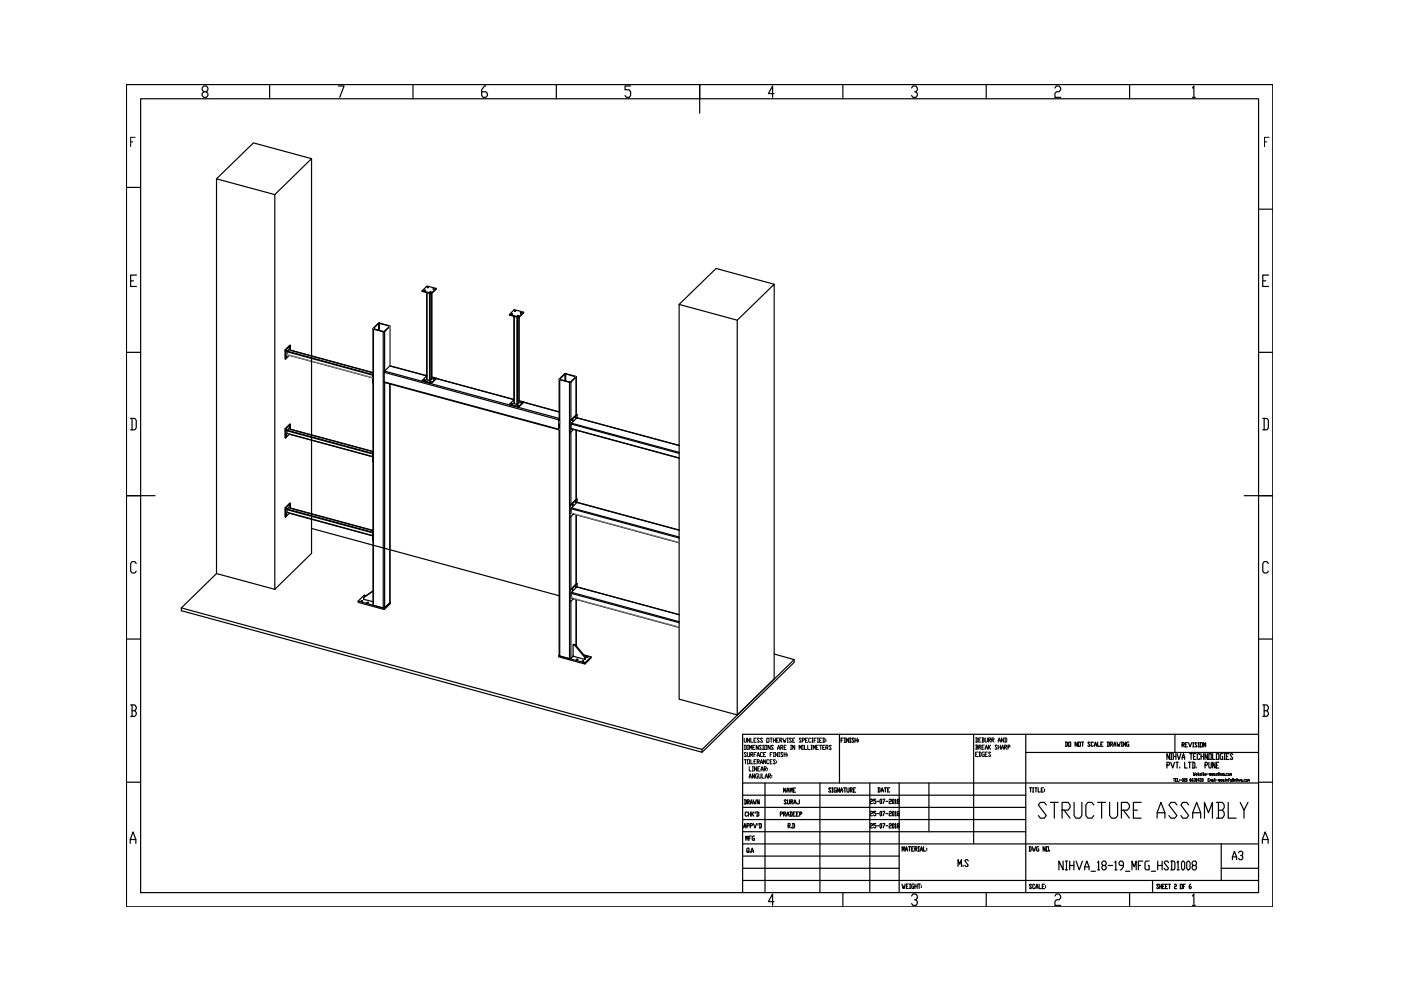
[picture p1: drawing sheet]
<svg xmlns="http://www.w3.org/2000/svg" width="297mm" height="210mm" viewBox="0 0 297 210" stroke-linecap="round" stroke-linejoin="round" font-family="sans-serif">
<!-- layer: 0 -->
<g fill="none" stroke="#000" stroke-width=".25">
<path d="M26.8 17.9h243v174.4h-243zM43.2 19.5l-.3-.5v-.3l.3-.5h.6l.3 .5v.3l-.3 .5h-.6l-.3 .3v.5l.3 .3h.6l.3-.3v-.5l-.3-.3M57.2 17.9v3M71.7 18.2h1.3l-1 2.4M87.6 17.9v3M103 18.2h-.3l-.6 .8v1.3l.3 .3h.6l.3-.3v-.5l-.3-.3h-.9M118 17.9v3M133.7 18.2h-1.2v.8h.9l.3 .5v.8l-.3 .3h-.6l-.3-.3M148.4 17.9v6.1M164.1 19.8h-1.2l.9-1.6v2.4M178.7 17.9v3M193.3 18.7l.3-.5h.6l.3 .5v.3l-.3 .5h-.3"/>
<path d="M194.2 19.5l.3 .3v.5l-.3 .3h-.6l-.3-.3M209.1 17.9v3M223.7 18.7l.3-.5h.6l.3 .5v.3l-.3 .5h-.6l-.3 .3v.8h1.2M239.5 17.9v3M252.8 18.7l.3-.5v2.4M26.8 39.7h3M29.8 20.9h237v168.4h-237zM45.9 37.9l12.4 3.4v83.7l-12.4-3.4zM66.1 33.6l-12.4-3.3-7.8 7.6M252.8 20.6h.6M27.7 59.5h.6M28.9 58.3h-1.2v2.4h1.2"/>
<path d="M58.3 41.3l7.8-7.7v83.7l-7.8 7.7M266.8 44.4h3M267.7 59.5h.7M269 58.3h-1.3v2.4h1.3M26.8 74.7h3M60.4 74.2l1-1h.2l-1 1zM60.4 74.2v1.9h.2M60.6 74.2v1.9l.8-.8 17.6 4.8M60.7 74.3v.2zM60.7 75.5v.2zM60.9 75.2l-.1-.6 18.2 4.9M60.9 74.4v.2"/>
<path d="M61.3 74.2h-.1M61.4 73.6v.3zM61.6 73.2v1l17.5 4.8-17.9-4.8-.3 .3 18.1 4.9M79 79.2l.1 .1M79.1 79.2v2M79.1 69.6l.1 .2 2.1 .5v58.6l-2.1-.6v-58.5M79.1 69.7l.1 58.6M80.2 68.6l-1.1 1M80.3 70v-1.4l-1.1 1.1 2.3 .6M80.4 70v-1.4l2.2 .5-1.1 1.2M80.5 68.5l-.2 .1M80.5 68.5l2.2 .7-1.2 1.1v8.4"/>
<path d="M80.5 68.5h-.3M81.5 78.9l37 10.1v2l-37-10zM81.5 78.7l37.1 10-.1 .3M81.5 78.7l1.1-1.1 7.9 2.1-1 1M81.6 78.6l-.1 .3M81.6 70.3h-.3M82.7 69.2v8.4M82.7 77.5v.1M82.7 77.6l7.8 2.1M89.5 61.7v.1l2 .5v-.1M90 61.5l.2 .1h-.2zM90.1 61.6h-.1"/>
<path d="M90.5 62v18.5M90.5 60.6l2 .6-1 1-2-.5zM90.6 60.9h.2l-.2 .1zM90.8 61h-.1M91.1 62.2v18.5l-.6-.2M91.2 61.9h.2zM91.2 62.3v18.4l.3-.3M91.4 61.9h-.1M91.5 62.3v18.1M91.5 79.9l1 .3M92 61.3h-.1M92.5 61.2l-1 1.1"/>
<path d="M108.5 66.5l.2 .1zM108.6 66.6h-.1M109 67.1v18.5M109.1 65.9l.2 .1zM109.3 66h-.1M109.6 67.3v18.4M109.7 66.9l.2 .1zM109.7 67.3v18.4l.3-.3M109.9 67h-.1M110 67.2l1-1-1 1.1zM110 67.2l-2-.5 2 .6M110 67.3v18.1"/>
<path d="M110.3 66.2l.3 .1-.2 .1zM110.5 66.3h-.1M111 66.2l-2-.6-1 1.1M119.7 79.3l-1.2 1.1 2.2 .7v58.5l-2-.5v-58.6M119.8 79.3l-1.1 1.2 2.3 .5 1.1-1.1-2.2-.6v1.5M119.8 79.3v1.5M119.9 79.2l-.1 .1M120 79.2l2.2 .7-1.2 1.1v8M120 79.2l-.3 .1M122.1 80v8M122.2 79.9v8.1M144 64.5l12.3 3.4v83.7l-12.3-3.4z"/>
<path d="M156.3 67.9l7.8-7.6v83.7l-7.8 7.6M164.1 60.3l-12.3-3.4-7.8 7.6M266.8 74.7h3M27.7 88.7h.9l.3 .4v1.6l-.3 .4h-.9M28 88.7v2.4M60.4 90.9v2h.2M60.7 92.3h.1l-.1 .1zM60.7 91v.3zM60.8 91.9h.1M60.8 91.9v-.6l18.2 5M60.8 91.9l18.2 4.9M60.9 91.2v.1"/>
<path d="M61.3 90.9h-.1M61.4 90.4l-.1 .2zM61.6 91v-1.1l-1 1.1v1.9l.8-.8 17.6 4.7M61.6 89.9h-.2l-1 1 .2 .1M79 96h.1M79.1 95.9v2M79.1 95.7l-17.9-4.8-.3 .3 18.1 4.9M81.5 81v.1l37 10M81.5 81.1v47.8l1.1-1.1v-46.4M82.7 81.4v46.4M89.5 80.7l2 .5v.1l-2-.5zM89.9 80.5l.3 .1z"/>
<path d="M90.1 80.6h-.1M91.2 80.9h.2zM91.2 80.6l-.1 .1M91.4 80.9h-.1M91.5 81.2l1-1-1 1.1M91.5 80.3h.1M92 80.3h-.1M108 85.7l2 .5v.1zM108.4 85.6h.3zM108.6 85.6h-.1M109 84.7l-16.5-4.5 16.5 4.5-1 1M109 85.6l.6 .1"/>
<path d="M109.7 85.9l.2 .1zM109.8 85.7h-.2M109.9 86h-.1M110 85.4h.1M110 84.9l1 .3-1 1M110.3 85.2l.3 .1-.2 .1zM110.5 85.3h-.1M111 85.2l-1 1.1M111 85.2l7.5 2.1M111 85.3l7.5 2.1M118.5 91v.1M118.5 91h.1"/>
<path d="M118.5 80.4v58.6M118.6 88.8l-.1 .1M120.7 89.3l1.5-1.4h.2l-1.5 1.5zM120.7 89.3v2.4l.2 .1 .7-.8M120.9 89.4v2.4M121 91.6v15.4M121.1 81l-.4 .1M121.1 90.9l22.9 6.2M121.1 90.8l.1 .1M121.2 89.7l-.1 .2M121.3 91v.1l.1-.1M122.1 88.4v.2z"/>
<path d="M122.1 91.2v14.7M122.2 91.2v14.7M122.3 88.6l-1.1 1.1 22.8 6.2M122.4 88.6l21.6 5.8M122.4 87.9v.7M122.4 88.6h-.1M144 96.1l-22.9-6.2v1l22.9 6.2M267.7 88.7h.9l.3 .4v1.6l-.3 .4h-.9M268 88.7v2.4M26.8 105.1h6.1M28.9 119.5l-.3-.4h-.6l-.3 .4v1.6l.3 .4h.6l.3-.4M60.4 107.7h.2v1.9h-.2z"/>
<path d="M60.4 107.7l1-1h.2l-1 1M60.7 109v.2zM60.8 108.6l.1 .1M60.8 108.6l18.2 5-17.6-4.8-.8 .8M60.8 108.6v-.5l18.2 4.9M60.9 107.9v.1M61.3 107.6h-.1M61.4 107.1v.2zM61.6 106.7v1M66.1 112l52.4 14.3M79 112.7l.1 2M79.1 112.6v.2"/>
<path d="M79.1 112.5l-17.9-4.9-.3 .3 18.1 4.9M120.7 107.3l1.7-1.5-1.5 1.5zM120.9 107.3v2.4M121 109.5v15.4M121.1 108.8v-.9l22.9 6.2M121.1 108.9l22.9 6.2M121.1 108.8l.1 .1M121.2 107.6l-.1 .2M121.6 109l-.9 .7M122.1 106.3v.3zM122.1 109.2v14.6M122.2 109.2v14.6"/>
<path d="M122.4 105.8v.7M144 112.4l-21.7-5.9-1.1 1.2 22.8 6.2M263.8 105.1h6M268.9 119.5l-.3-.4h-.6l-.3 .4v1.6l.3 .4h.6l.3-.4M26.8 135.5h3M38.5 128.9v.6l110.4 30v-.6M38.5 128.9l110.4 30M45.9 121.6l-7.4 7.3M75.9 127.5v.2l5.6 1.5M77.6 126.3l-.4-.1-1.3 1.3 5.6 1.5 1.2-1.3M79.1 125.3l-2 1.4v.4l2 .5M79.1 125.3l-2 1.4"/>
<path d="M81.6 128.9h-.3M82.8 127.7v.3l-1.3 1.2v-.2M118.5 139.1v.2l5.5 1.5v-.3M118.5 139v.1l5.5 1.4M118.5 139l.2 .1M120.7 125.2l1.5-1.5 .2 .1-1.5 1.5zM120.9 125.3v2.3M121 127.5v12.1l.5-.5M121.1 139.6h-.4M121.1 126.7v-.9l22.9 6.2M121.1 126.8l22.9 6.2M121.1 126.7l.1 .1"/>
<path d="M121.2 125.6l-.1 .2M121.4 125l.1 .1zM121.5 136.7l.4 .1 2.1 2.6v.4l-2.5-.7zM121.5 136.7l.2-.1 .3 .1M121.6 126.9l-.7 .7h-.2M121.9 136.8l.1-.1 2.1 2.6-.1 .1M122.1 124.3h.1l-.1 .2zM122.1 127.1v9.7M122.2 139.8l.4 .1h-.3zM122.2 127.1v9.8M122.3 124.4l-1.1 1.2 22.8 6.2M122.4 123.8v.6"/>
<path d="M122.4 124.4l21.6 5.9M123.8 138.8l1.5 .5-1.3 1.2M124.1 139.3l-.1 .5M125.3 139.3v.2l-1.3 1.3M164.1 138.7l4.3 1.2M168.4 139.9v.5l-19.5 19.1M168.4 139.9l-19.5 19M266.8 135.5h3M27.7 149.5h.9l.3 .4v.4l-.3 .4M28 150.7h.6l.3 .4v.4l-.3 .4h-.9M28 149.5v2.4M178 155.7v10.3"/>
<path d="M178.3 157h.3M178.8 156.5h-.5v.9M179 156.5h.3M179 157.4h.3M179.1 156.5v.9M179.9 156.5v.9l-.4-.9v.9M180.1 156.5h.3M180.1 157.4h.3M180.3 156.5v.9M181.1 156.6l-.2-.1-.3 .1 .5 .7-.2 .1-.3-.1M181.3 157h.5M181.3 156.5v.9"/>
<path d="M181.8 156.5v.9M182 156.8v.2M182 157.1v.2M206.4 155.7v23.2M217.5 155.7v33.6M217.5 159.5h49.3M225.9 157.3l.4 .2v.6l-.4 .1M226 157.3v.9M226.6 157.3h.4v.9h-.4zM228.4 157.3v.9l-.5-.9v.9M228.6 157.3h.5v.9h-.5zM229.3 157.3h.5"/>
<path d="M229.5 157.3v.9M231.1 157.5l-.1-.2-.4 .2 .5 .6-.1 .1-.4-.1M231.8 157.5l-.1-.2-.3 .2 .1 .7 .3-.1M232 158.2l.3-.9 .2 .9M232 157.9h.5M232.7 157.3v.9h.5M233.4 157.8h.2M233.9 157.3h-.5v.9h.5M234.8 157.3l.4 .2v.6l-.4 .1M234.9 157.3v.9M235.4 157.8h.4v-.5h-.4v.9M235.6 157.8l.3 .4"/>
<path d="M236.1 158.2l.3-.9 .2 .9M236.1 157.9h.5M236.8 157.3l.2 .9 .2-.4 .1 .4 .2-.9M237.7 157.3h.3M237.7 158.2h.3M237.8 157.3v.9M238.6 157.3v.9l-.4-.9v.9M239.3 157.3l-.4 .2 .1 .7h.3v-.4h-.1M248 159.8v1.2l-.6-1.2v1.2M248.2 159.8h.3M248.3 159.8v1.2M248.8 159.8v1.2"/>
<path d="M249.1 155.7v3.8M249.3 159.8v1.2M249.6 159.8l.4 1.2 .4-1.2M250.6 157.9h.4l.1-.3-.5-.1v.9M250.8 157.9l.3 .5M251.3 157.9h.2M251.8 157.5h-.5v.9h.5M252 157.5l.3 .9 .4-.9M252.2 159.8h.6M252.5 159.8v1.2M252.9 158.4h.2M252.9 157.5h.2"/>
<path d="M253 157.5v.9M253.6 159.8h-.6v1.2h.6M253.8 157.6l-.1-.1-.4 .1 .5 .6-.1 .2-.4-.2M254.1 158.4h.2M254.1 157.5h.2M254.1 157.5v.9M254.5 157.5h.4v.9h-.4zM254.6 159.8v1.2M255.2 159.8v1.2M255.6 157.5v.9l-.4-.9v.9M256 159.8v1.2l-.5-1.2v1.2M256.3 159.8h.5v1.2h-.5z"/>
<path d="M257.1 159.8v1.2h.5M257.9 159.8h.5v1.2h-.5zM259.2 159.8h-.4l-.1 .2 .1 1h.4v-.6h-.1M259.5 159.8h.3M259.6 159.8v1.2M260.6 159.8h-.6v1.2h.6M266.8 155.7h-109.3v33.6M267.7 149.5h.9l.3 .4v.4l-.3 .4M268 150.7h.6l.3 .4v.4l-.3 .4h-.9M268 149.5v2.4M26.8 165.8h3M27.6 178.8v-.8l.6-1.6 .6 1.6v.8"/>
<path d="M27.6 178h1.2M157.5 178.9h109.3M157.5 166h109.3M157.5 176.3h60M157.5 173.8h60M157.5 171.2h60M157.5 168.6h60M157.7 175.5l.2-.9 .2 .9M157.7 175.2h.4M157.8 169.6h.3l.2 .1v.6l-.5 .2M158 169.6v.9M158.1 178.2v-.9l.2 .6 .3-.6v.9"/>
<path d="M158.4 175.1l.4-.2-.1-.3h-.3v.9M158.5 170h.3l.1-.1-.1-.3h-.3v.9M158.5 172.3l-.2-.1-.3 .1v.6l.1 .1 .4-.1M158.6 170l.3 .5M158.7 172.2v.8M158.7 172.6h.4M158.8 177.7h.2M159.1 175.1l.4-.2-.1-.3h-.3v.9M159.1 170.5l.2-.9 .2 .9M159.1 170.2h.4M159.1 172.2v.8M159.3 177.3h-.5v.9"/>
<path d="M159.4 172.2v.8M159.5 172.6l.3 .4M159.7 169.6l.2 .9 .1-.5 .1 .5 .2-.9M159.7 174.6l.4 .9 .3-.9M159.8 172.2l-.4 .4M159.9 177.3l-.4 .1 .1 .8h.3v-.5h-.1M160.2 172.2l-.1 .3M160.4 172.2l.5 .1v.6l-.5 .1M160.5 172.2v.8M160.8 174.6l-.1 .3M161 169.6v.9l-.5-.9v.9M161 174.6h.3l.1 .2-.1 .7h-.3"/>
<path d="M161.1 174.6v.9M162.2 166v23.3M165.5 172.6h.3l.1-.3-.4-.1v.8M166.1 172.6h.4l.1-.3-.5-.1v.8M166.3 172.6l.3 .4M166.6 167.1v.9l-.5-.9v.9M166.7 169.7l-.3-.1-.1 .1 .4 .6-.1 .2-.3-.2M166.8 173l.3-.8 .2 .8M166.8 172.7h.5M166.8 168l.3-.9 .2 .9M166.8 167.7h.5M167 169.6l.1 .9 .3-.2v-.7"/>
<path d="M167.1 175.1h.3v-.5h-.3v.9M167.2 175.1l.3 .4M167.5 172.2l.5 .1v.6l-.5 .1M167.5 168v-.9l.2 .6 .3-.6v.9M167.6 172.2v.8M167.7 170h.3v-.4h-.3v.9M167.7 170l.4 .5M167.8 175.4v.1M168 174.6h.3l.2 .2v.6l-.2 .1h-.3M168.1 174.6v.9M168.2 172.6h.2M168.2 167.5h.2"/>
<path d="M168.3 170.5l.2-.9 .3 .9M168.3 170.2h.5M168.6 172.2h-.4v.8h.4M168.7 167.1h-.5v.9h.5M168.9 172.6h.2M169.3 172.2h-.4v.8h.4M169.5 169.6v.7l-.2 .2-.3-.2M169.6 172.6h.3v-.4h-.3v.8M173.8 166v23.3M176.2 167.2l-.4-.2-.1 .2 .5 .6-.2 .2-.3-.2M176.4 168h.2M176.4 167h.2"/>
<path d="M176.5 167v1M177.3 167h-.3l-.2 .2 .2 .8h.3v-.5h-.1M178 167v1l-.5-1v1M178.2 168l.2-1 .3 1M178.2 167.6h.5M178.9 167h.4M179.1 167v1M179.5 167l.2 1h.2l.1-.2v-.8M180.3 167.5h.3v-.5h-.3v1M180.4 167.5l.3 .5M180.9 167.5h.3M181.4 167h-.5v1h.5"/>
<path d="M184.4 166v23.3M184.5 169.6l.1-.2h.3l.1 .4-.4 .1-.1 .5h.5M184.5 172.2l.1-.2h.3l.1 .4-.4 .1-.1 .5h.5M184.5 174.8l.1-.2h.3l.1 .3-.4 .2-.1 .4h.5M185.7 169.4h-.5v.4l.5 .1-.1 .5-.4-.2M185.7 172h-.5v.4l.5 .1-.1 .5-.4-.2M185.7 174.6h-.5v.3l.5 .2-.1 .4-.4-.1M185.9 169.9h.5M185.9 172.5h.5M185.9 175.1h.5M186.2 167l.4 .2v.6l-.4 .1M186.2 167v.9"/>
<path d="M186.7 169.4l.2 .2-.1 .8-.2-.2zM186.7 172l.2 .2-.1 .8-.2-.2zM186.7 174.6l.2 .2-.1 .7-.2-.1zM186.8 167.9l.2-.9 .3 .9M186.8 167.6h.5M187.2 169.4h.4l-.3 1M187.2 172h.4l-.3 1M187.2 174.6h.4l-.3 .9M187.5 167h.5M187.7 167v.9M187.8 169.9h.5M187.8 172.5h.5"/>
<path d="M187.8 175.1h.5M188.2 167.5h.2M188.5 169.6l.2-.2 .3 .2v.2l-.5 .3v.3h.5M188.5 172.2l.2-.2 .3 .2v.2l-.5 .3v.3h.5M188.5 174.8l.2-.2 .3 .2v.1l-.5 .3v.3h.5M188.7 167h-.5v.9h.5M189.3 169.4l.2 .2-.1 .8-.2-.2zM189.3 172l.2 .2-.1 .8-.2-.2zM189.3 174.6l.2 .2-.1 .7-.2-.1zM189.8 169.6l.1-.2v1M189.8 172.2l.1-.2v1M189.8 174.8l.1-.2v.9"/>
<path d="M189.8 170.4h.2M189.8 173h.2M189.8 175.5h.2M190.3 169.9l-.1-.1 .1-.4 .4 .2-.1 .3-.4 .2 .1 .3 .4-.2-.1-.3M190.3 172.5l-.1-.3 .4-.2 .1 .4-.5 .3 .1 .3 .4-.2-.1-.3M190.3 175.1l-.1-.2 .1-.3 .4 .2-.1 .3-.4 .1 .1 .3 .4-.1-.1-.3M190.6 166v23.3M192.6 179.5h.5M192.8 179.5v1M193.3 180h.2M193.8 179.5h-.5v1h.5M194 180h.3l.2-.2-.2-.3h-.3v1"/>
<path d="M194.1 180l.4 .5M194.7 179.5h.2M194.8 179.5v1M195.8 179.5v1h.5M196.5 179.8v.2M196.9 166v10.3M218.2 179.5h.3l.1 .2-.1 .8h-.3M218.3 167h.4M218.3 179.5v1M218.5 167v.9M218.9 179.5l.2 1 .1-.5 .1 .5 .3-1M219 167h.2"/>
<path d="M219 167.9h.2M219 167v.9M219.4 167h.5M219.6 167v.9M220.1 167v.9h.4M220.2 179.5h-.3l-.1 .2 .1 .8h.3v-.5h-.1M220.8 167.5h.2M221.2 167h-.4v.9h.4M221.5 167.3v.2M221.5 167.6v.2M221.6 179.5v1l-.4-1v1M221.8 179.5h.5v1h-.5z"/>
<path d="M221.8 170.7l-.4-.6h-.8l-.5 .6 1.7 2.2-.4 .6h-.8l-.5-.6M222.7 170.1h1.6M223.5 170.1v3.4M225.2 171.8h1.3l.4-.6v-.5l-.4-.6h-1.3v3.4M225.6 171.8l1.3 1.7M227.7 170.1v2.8l.4 .6h.9l.4-.6v-2.8M231.9 170.7l-.4-.6h-.9l-.4 .6v2.2l.4 .6h.9l.4-.6M232.7 170.1h1.7M233.6 170.1v3.4M235.3 170.1v2.8l.4 .6h.8l.5-.6v-2.8M237.8 171.8h1.2l.5-.6v-.5l-.5-.6h-1.2v3.4M238.2 171.8l1.3 1.7"/>
<path d="M240.3 171.8h.8M241.9 170.1h-1.6v3.4h1.6M245.3 173.5v-1.2l.8-2.2 .9 2.2v1.2M245.3 172.3h1.7M247.4 162.2h.4l.2-.2-.2-.4h-.4v1.2M248.2 161.6l.4 1.2 .4-1.2M248.2 161h.3M248.8 160.4h.5M249.3 161.6h.5M249.5 170.7l-.4-.6h-.8l-.5 .6 1.7 2.2-.4 .6h-.8l-.5-.6M249.6 161.6v1.2M250.1 162.6v.2"/>
<path d="M250.6 161l.3-1.2 .3 1.2M250.6 160.6h.6M251.2 161.6v1.2h.5M252 161.6h.5M252 170.7l-.4-.6h-.8l-.4 .6 1.6 2.2-.4 .6h-.8l-.4-.6M252.2 161.6v1.2M252.8 161.6h.4l.1 .2v.8l-.1 .2h-.4M252.9 173.5v-1.2l.8-2.2 .9 2.2v1.2M252.9 172.3h1.7M252.9 161.6v1.2M253 160.4h.3M253.6 162.6v.2"/>
<path d="M254.4 160l-.1-.2h-.3l-.2 .2v.8l.2 .2h.3l.1-.2M254.6 160.4h.6M255.4 173.5v-3.4l.8 2.2 .9-2.2v3.4M255.5 162.2h.4l.1-.2-.1-.4h-.4v1.2M256.3 161.6l.1 1.2h.3l.1-.2v-1M257.6 161.6v1.2l-.5-1.2v1.2M257.9 170.1h1.3l.4 .6v.5l-.4 .6M257.9 162.2h.3M258.3 171.8h.9l.4 .5v.6l-.4 .6h-1.3M258.3 170.1v3.4M258.4 161.6h-.5v1.2h.5M258.9 178.9v7.8"/>
<path d="M259.5 161h.3M260 160.4h.3M260.4 170.1v3.4h1.7M261.4 160l-.1-.2h-.3l-.2 .2 .6 .8-.1 .2h-.3l-.2-.2M262.9 170.1l.9 1.7v1.7M264.6 170.1l-.8 1.7M266.8 165.8h3M267.6 178.8v-.8l.6-1.6 .7 1.6v.8M267.6 178h1.3M157.5 186.7h109.3M157.5 184.1h33.1M157.5 181.5h33.1"/>
<path d="M158.6 180.5l.1 .1-.2 .1-.2-.1 .2-.8h.2l.1 .2v.7M159.1 180.6v.1M159.3 180.7l.2-.9 .2 .9M159.3 180.5h.4M164.1 191.2h-1.2l.9-1.6v2.4M178.7 189.3v3M191.2 187.4l.3 1 .1-.5 .1 .5 .2-1M191.3 180.5v-1l.2 .7 .2-.7v1M192 180.5l.2-1 .2 1M192 180.2h.4M192.2 187.9h.2M192.6 187.4h-.4v1h.4"/>
<path d="M192.8 188.4h.3M192.8 187.4h.3M193 187.4v1M193.3 190l.3-.4h.6l.3 .4v.4l-.3 .4h-.3M193.7 187.4h-.3l-.1 .2 .1 .8h.3l-.1-.5M194 187.9h.5M194 187.4v1M194.2 190.8l.3 .4v.4l-.3 .4h-.6l-.3-.4M194.5 187.4v1M194.7 180.5h.2M194.7 187.4h.4M194.9 187.4v1"/>
<path d="M195.1 180.5l.3-1 .2 1M195.1 180.2h.5M195.3 187.8v.1M195.3 188.1v.1M196.5 180.2v.1M203.1 183.7v-1.4l.4 .9 .3-.9v1.4M204.2 183.5v.2M205.3 182.5l-.2-.2h-.4l-.1 .2 .7 1-.2 .2h-.4l-.1-.2M209.1 189.3v3M218.7 187.6l-.3-.1-.2 .1 .5 .6-.1 .2-.4-.2M219.4 187.6l-.1-.1h-.3v.1v.8h.3l.1-.2M219.6 188.4l.3-.9 .2 .9"/>
<path d="M219.6 188.1h.5M220.3 187.5v.9h.5M221 187.9h.2M221.5 187.5h-.5v.9h.5M221.7 187.8v.1M221.7 188.1v.1M222.5 180.3v.2M223.7 190l.3-.4h.6l.3 .4v.4l-.3 .4h-.6l-.3 .4v.8h1.2M225.4 182.6v1.8l-.9-1.8v1.8M225.9 182.6h.4M225.9 184.4h.4M226.1 182.6v1.8"/>
<path d="M226.8 182.6v1.8M226.8 183.5h.9M227.7 182.6v1.8M228.1 182.6l.7 1.8 .7-1.8M230 184.4v-.6l.4-1.2 .5 1.2v.6M230 183.8h.9M231.3 184.7h1M232.7 182.9l.2-.3v1.8M232.7 184.4h.4M233.9 183.5l-.3-.3v-.3l.3-.3h.4l.2 .3v.3l-.2 .3h-.4l-.3 .3v.3l.3 .3h.4l.2-.3v-.3l-.2-.3M235 183.5h.9M236.4 182.9l.2-.3v1.8"/>
<path d="M236.4 184.4h.4M238.2 183.5h-.7l-.2-.3v-.3l.2-.3h.4l.3 .3v.9l-.5 .6h-.2M238.6 184.7h.9M239.5 189.3v3M240 184.4v-1.8l.5 1.2 .4-1.2v1.8M241.4 183.5h.4M242.3 182.6h-.9v1.8M243.6 182.6h-.6l-.2 .3v1.2l.2 .3h.6v-.9h-.2M244.1 184.7h.9M244.4 186.7v2.6M245.5 183.5h.9M245.5 182.6v1.8"/>
<path d="M245.7 187.6l-.4-.1v.1l.4 .6-.2 .2-.2-.2M245.9 187.9h.4M245.9 187.5v.9M246.3 187.5v.9M246.4 182.6v1.8M246.5 187.9h.2M246.9 187.5h-.4v.9h.4M247.1 187.9h.2M247.5 187.5h-.4v.9h.4M247.7 182.9l-.2-.3h-.4l-.3 .3 .9 1.2-.2 .3h-.4l-.3-.3M247.7 187.5h.5M248 187.5v.9"/>
<path d="M248.2 182.6h.7l.2 .3v1.2l-.2 .3h-.7M248.4 182.6v1.8M249 187.6l.1-.1 .3 .1-.1 .3-.3 .2v.3h.4M249.6 182.9l.2-.3v1.8M249.6 184.4h.4M250.2 187.5h.5v.9h-.5zM250.7 182.6h.2l.3 .3v1.2l-.3 .3h-.2l-.2-.3v-1.2zM250.9 187.9h.2M251.3 187.5h-.4v.9M251.9 182.6h.2l.2 .3v1.2l-.2 .3h-.2l-.3-.3v-1.2zM252.4 187.5l-.2 .3v.4l.2 .2 .2-.3-.4-.2M252.8 190l.3-.4v2.4"/>
<path d="M252.8 192h.6M253 183.5l-.3-.3v-.3l.3-.3h.5l.2 .3-.2 .6h-.5l-.3 .3v.3l.3 .3h.5l.2-.3-.2-.6M258.9 184.1h7.9M261.3 182.3v-.6l.4-1.2 .5 1.2v.6M261.3 181.7h.9M262.6 180.8l.2-.3h.5l.2 .3-.2 .6h-.3M263.3 181.4l.2 .3-.2 .6h-.5l-.2-.3"/>
<circle cx="92" cy="61.3" r=".1"/>
<circle cx="92" cy="80.3" r=".1"/>
<circle cx="121.4" cy="89.1" r=".1"/>
<circle cx="60.7" cy="107.9" r=".11"/>
<circle cx="121.4" cy="107.1" r=".08"/>
<circle cx="76.8" cy="127.5" r=".14"/>
<circle cx="78" cy="127.8" r=".14"/>
<circle cx="124.5" cy="139.3" r=".14"/>
<circle cx="123.6" cy="140.2" r=".13"/>
</g>
<path d="M60.8 75.2l18.2 4.9M79.2 69.7h.1M82.5 69.1v.1M82.6 69.2v8.4M122 79.9v.1M118.5 91h.1M118.5 89.6h.1M118.5 89.5h.1M118.7 80.4h.1M121.1 108.8l22.9 6.2M121.1 126.7l22.9 6.3" fill="none" stroke="#808080" stroke-width=".25"/>
<g fill="none" stroke="#000" stroke-width=".21">
<path d="M27.7 30.1h.5M28.7 29.1h-1v2M268.1 30.1h.5M269.1 29.1h-1v2M157.8 156.5v.8l.1 .1 .4-.1v-.8M157.8 158l.5 .1v.7l-.5 .1M157.9 158v.9M158.3 159.7l-.2-.2-.3 .2 .5 .6-.2 .1-.3-.1M158.5 159.5v.8l.1 .1 .3-.1v-.8M158.5 158h.2M158.5 158.9h.2M158.6 158v.9"/>
<path d="M158.9 156.5v.9l-.4-.9v.9M158.9 158.9v-.9l.3 .6 .2-.6v.9M159.2 156.5v.9h.4M159.2 160h.3v-.5h-.3v.9M159.3 160l.3 .4M159.6 158.5h.3M159.9 157h.2M159.9 160h.2M160.1 158h-.5v.9h.5M160.3 156.5h-.4v.9h.4M160.3 159.5h-.4v.9M160.8 158v.9l-.5-.9v.9"/>
<path d="M161 156.6l-.1-.1-.4 .1 .5 .7-.1 .1-.4-.1M161.4 158.1l-.1-.1-.3 .1 .4 .7-.1 .1-.3-.1M161.7 156.6l-.1-.1-.4 .1 .5 .7-.1 .1-.4-.1M161.7 159.7l-.1-.2-.4 .2v.6l.1 .1 .4-.1M161.7 158h.2M161.7 158.9h.2M161.8 158v.9M161.9 160h.3M162.2 158h.4v.9h-.4zM162.4 159.5h-.5v.9h.5M162.6 156.5h.4v.9h-.4zM163.3 158v.9l-.5-.9v.9"/>
<path d="M163.3 156.5h.4M163.3 160h.2M163.5 156.5v.9M163.7 159.5h-.4v.9M164 158.1l-.2-.1-.3 .1 .5 .7-.2 .1-.3-.1M164 157h.4M164 156.5v.9M164 159.5h.2M164.1 159.5v.9M164.4 156.5v.9M164.6 157h.3M164.9 158.9l.2-.9 .2 .9"/>
<path d="M164.9 159.5v.9l-.5-.9v.9M164.9 158.6h.4M165.1 156.5h-.5v.9h.5M165.1 159.5h.2M165.2 159.5v.9M165.3 157h.4l.1-.4-.5-.1v.9M165.5 157l.3 .4M165.5 158.5h.4l.1-.4-.5-.1v.9M165.7 158.5l.3 .4M166 156.5l.3 .9v-.4l.2 .4 .2-.9M166 159.7l-.1-.2-.4 .2 .5 .6-.1 .1-.4-.1M166.3 158.5h.2"/>
<path d="M166.3 160h.4M166.3 159.5v.9M166.7 158h-.4v.9h.4M166.7 159.5v.9M166.9 157.4h.2M166.9 156.5h.2M166.9 159.8v.2M167 156.5v.9M167.6 158h.2M167.6 158.9h.2M167.7 158v.9M167.8 156.6l-.1-.1-.3 .1 .4 .7-.1 .1-.3-.1"/>
<path d="M168.1 157h.2M168.5 156.5h-.4v.9h.4M168.5 158v.9l-.4-.9v.9M169.4 158.9v-.9l.2 .6 .3-.6v.9M169.9 156.6l-.1-.1-.4 .1 .5 .7-.1 .1-.4-.1M170.1 157h.3l.2-.4-.5-.1v.9M170.1 158h.2M170.1 158.9h.2M170.2 158v.9M170.6 158v.9h.4M170.8 157h.2M171.3 156.5h-.5v.9h.5"/>
<path d="M171.3 158v.9h.4M171.9 156.6l-.1-.1-.3 .1v.7l.1 .1 .3-.1M171.9 158h.2M171.9 158.9h.2M172.1 158v.9M172.1 157.4h.3M172.1 156.5h.3M172.3 156.5v.9M172.4 158.9v-.9l.2 .6 .3-.6v.9M172.6 157h.3M173.1 156.5h-.5v.9M173.1 158.5h.2"/>
<path d="M173.3 157.4h.2M173.3 156.5h.2M173.4 156.5v.9M173.5 158h-.4v.9h.4M173.8 157h.2M173.8 158h.4M174 158v.9M174.2 156.5h-.4v.9h.4M174.4 156.5l.5 .1v.7l-.5 .1M174.4 158.5h.3M174.6 156.5v.9M174.9 158h-.5v.9h.5"/>
<path d="M175.1 158.5h.4v-.5h-.4v.9M175.1 156.8v.2M175.1 157.1v.2M175.2 158.5l.4 .4M176.2 158.1v-.1l-.4 .1 .4 .7v.1l-.4-.1M206.9 156.4l.4 .2v.6l-.4 .1M206.9 158l.4 .1-.1 .3M206.9 159.9h.2M207 158.4h.2l.1 .3-.4 .2M207 156.4v.9M207 158v.9M207.3 159.5h-.4v.9h.4"/>
<path d="M207.5 158.4h.4l.1-.3-.5-.1v.9M207.5 159.5h.4l.1 .1v.6l-.1 .2h-.4M207.5 156.9h.3M207.7 158.4l.3 .5M207.7 159.5v.9M208 156.4h-.5v.9h.5M208.2 156.4l.5 .2-.2 .3M208.2 158.4h.3M208.3 156.9h.2l.2 .3-.5 .1M208.3 156.4v.9M208.7 158h-.5v.9h.5M208.7 159.5h-.4l-.1 .1 .1 .8h.4v-.5h-.2"/>
<path d="M208.9 156.4v.8l.1 .1 .4-.1v-.8M208.9 158.9l.2-.9 .3 .9M208.9 158.6h.5M208.9 159.9h.2M209.4 159.5h-.5v.9h.5M209.6 156.9h.3v-.5h-.3v.9M209.6 158v.9M209.7 156.9l.3 .4M209.7 158.4l.3 .5M210 158l-.4 .4M210 159.6l-.1-.1h-.2l-.1 .1 .4 .6-.1 .2h-.2l-.1-.2M210.3 156.9h.3l.1-.3-.4-.2v.9"/>
<path d="M210.4 156.9l.3 .4M211.4 158.1l-.1-.1-.3 .1 .4 .6-.1 .2-.3-.2M211.6 157.3l.3-.9 .2 .9M211.6 157h.5M211.6 158.4h.5M211.6 158v.9M212.1 158v.9M212.3 158.9l.3-.9 .2 .9M212.3 158.6h.5M212.8 156.4v.9l-.5-.9v.9M213 156.4l.5 .2v.6l-.5 .1M213 158.4h.3l.2-.3-.5-.1v.9"/>
<path d="M213.1 156.4v.9M213.1 158.4l.4 .5M213.7 158.4h.4v-.4h-.4v.9M157.8 161.1h.5M158 161.1v.9M158.5 161.1h.4v.9h-.4zM158.8 162.5v1h.5M158.8 165l.3-.9 .2 .9M158.8 164.7h.5M159.2 161.1v.9h.4M159.5 162.5h.2M159.5 163.5h.2"/>
<path d="M159.6 162.5v1M159.9 161.5h.2M159.9 164.1v.9l-.4-.9v.9M160.3 161.1h-.4v.9h.4M160.4 162.5v1l-.5-1v1M160.5 160.4l.3-.9 .2 .9M160.5 161.5h.4l.1-.3-.5-.1v.9M160.5 160.1h.5M160.7 164.1h-.4l-.1 .1 .1 .8h.4v-.5h-.2M160.7 161.5l.3 .5M160.7 163h.2M160.9 164.1l.1 .9 .3-.2v-.7"/>
<path d="M161.1 162.5h-.4v1h.4M161.2 162l.2-.9 .3 .9M161.2 161.7h.5M161.3 163.5l.3-1 .2 1M161.3 163.2h.5M161.6 164.1v.9h.4M162 163l.5-.1-.1-.4h-.4v1M162.2 163l.3 .5M162.2 165l.3-.9 .2 .9M162.2 164.7h.5M162.4 161.1v.9l-.5-.9v.9M162.7 162.9v.1"/>
<path d="M162.7 163.2v.1M162.9 164.5h.4v-.4h-.4v.9M163 161.2l-.1-.1-.3 .1 .1 .8 .3-.2M163 164.5l.4 .5M163.3 161.5h.2M163.6 164.4v.1M163.6 164.7v.1M163.7 161.1h-.4v.9h.4M164 160.4h.2M164.4 161.2l-.1-.1-.3 .1 .4 .6-.1 .2h-.2l-.1-.2M164.6 161.4v.1M164.6 161.7v.1"/>
<path d="M165.1 160.4h.2M166.9 160.1v.2M248.8 165h.3M248.9 165v.7M249.2 165.4h.2M249.5 165h-.3v.7h.3M249.7 165v.7h.3M250.1 165.3v.1M250.1 165.5v.1M250.2 165.4h.3M250.8 165l.1 .2-.1 .5-.1-.1zM251.1 165.2v-.2l.2 .2-.2 .3v.2h.2"/>
<path d="M251.6 165l.1 .2-.1 .5-.1-.1zM252.5 165l-.2 .3v.3l.2 .1 .1-.2-.3-.1M253 165l-.3 .3v.3l.3 .1v-.3h-.3M253 163.8l.1 .7 .1-.4 .1 .4 .1-.7M253.2 165.2v-.2l.3 .2-.2 .2M253.4 165.4l.1 .2h-.3M253.5 164.2h.3v-.2l-.3 .1v.2l.3 .2M253.7 165l.1 .2-.1 .5-.1-.1zM254 163.8v.7M254.1 164l.1 .5-.2-.3zM254.2 165.5h-.2l.2-.5v.7M254.4 165.2v-.2l.3 .2-.2 .2"/>
<path d="M254.6 165.4v.3l-.2-.1M254.7 164l-.3 .1 .3 .2-.3 .2M254.8 165.2l.1-.2 .2 .2-.2 .2M254.9 163.8v.1M254.9 164v.5M255 165.4v.3l-.2-.1M255 164h.3M255.2 163.8v.7l.1-.2M255.5 164.2h.2v-.2l-.2 .1v.2l.2 .2M255.9 164v.1M255.9 164.2v.1M256 164.1h.3"/>
<path d="M256.1 165.4h.2M256.4 165h-.3v.7h.3M256.5 164l.1 .5v-.5l.1 .5 .1-.5M256.6 165.4v-.1l.1 .2M256.6 165.3v.4M256.7 165.4l.1-.1 .1 .4M256.9 164l.1 .5 .1-.5v.5l.1-.5M257.1 165.3l.1 .1-.1 .3-.1-.1zM257.2 165.6l.1 .1M257.3 164l.1 .5 .1-.5 .1 .5v-.5M257.4 165v.2M257.4 165.3v.4"/>
<path d="M257.6 165l.1 .7M257.8 164.3v.2M257.8 165.3v.1M257.8 165.5v.1M257.9 164.2l.2-.2 .1 .5M257.9 164v.5M258 165.4h.2M258.3 163.8v.1M258.3 164v.5M258.4 165.3l.1 .4v-.4l.1 .4 .1-.4M258.5 164.2l.2-.2 .1 .5M258.5 163.8v.7"/>
<path d="M258.8 165.3l.1 .4 .1-.4v.4l.1-.4M258.9 164l.2 .5 .1-.5M259.3 165.3v.4l.1-.4 .1 .4v-.4M259.4 164l.2 .1-.1 .4-.2-.2zM259.6 164.3v.2M259.7 165.6v.1M259.8 164.3v.2M259.8 165v.2M259.8 165.3v.4M260 165.5l.2-.2 .1 .4M260 165.3v.4M260.2 164l-.3 .1 .1 .4h.2"/>
<path d="M260.4 165.4h.2M260.4 164l.3 .1-.1 .4-.2-.2zM260.7 165.2l-.2-.2v.7M260.8 164.1l.1-.1 .1 .2M260.8 164v.5M260.9 165.3l.2 .1-.1 .3-.2-.1zM261 164.1v-.1l.1 .5M261.5 165.4l-.2 .1 .1-.2 .1 .1v-.4h-.2v.6l.2 .1M261.7 165.5l.2-.2 .1 .4M261.7 165.3v.4M262.1 165v.2M262.1 165.3v.4"/>
<path d="M262.3 165.5l.2-.2 .1 .4M262.3 165v.7M262.7 165.3l.2 .4 .1-.4M263.2 165.3l.2 .1-.1 .3-.1-.1zM263.4 165.6l.1 .1M263.6 165.6v.1M264 165.3l-.2 .1v.3h.2M264.3 165.3l.2 .1-.1 .3-.2-.1zM264.6 165.4l.1-.1 .1 .2M264.6 165.3v.4M264.8 165.4v-.1l.1 .4"/>
</g>
</svg>
